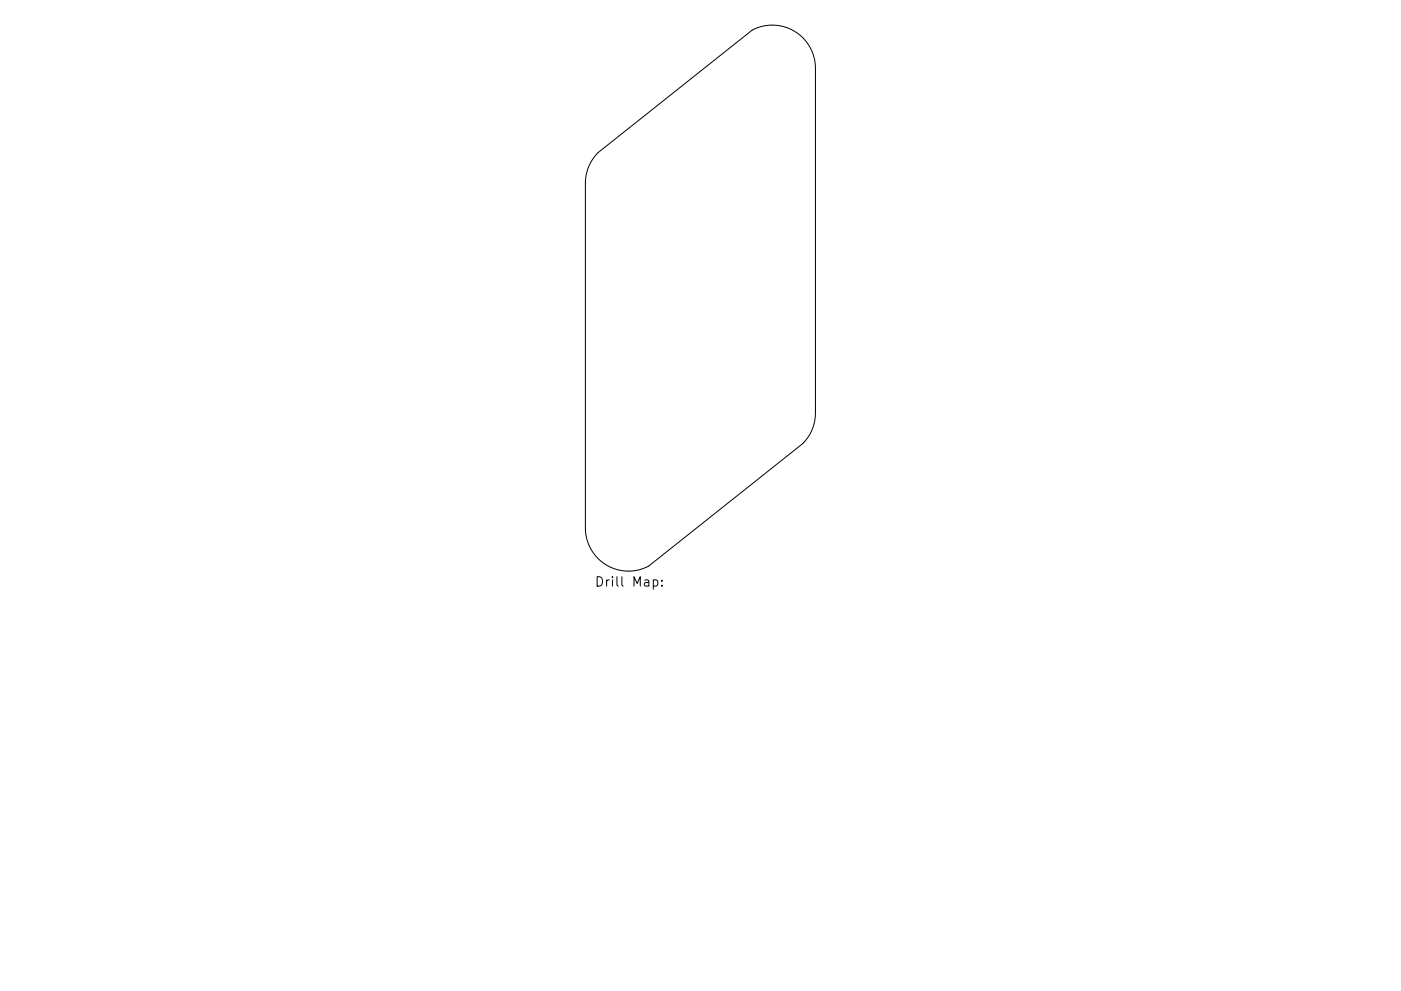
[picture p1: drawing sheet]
<svg xmlns="http://www.w3.org/2000/svg" width="297mm" height="210mm" viewBox="0 0 297 210" stroke-linecap="round" stroke-linejoin="round" font-family="sans-serif">
<defs><g id="words">
<text font-size="2.8" x="126" y="124.5">Drill Map:</text>
</g></defs>
<path d="M126.8 32.4l32.7-26a9.1 9.1 0 0 1 13.4 8.1v73.1a9.1 9.1 0 0 1-2.7 6.5l-32.7 26a9.1 9.1 0 0 1-13.4-8.1v-73.1a9.1 9.1 0 0 1 2.7-6.5zM138.5 123.1l.6-.1 .4 .4v.6l-.2 .3h-.8M140.3 124.2v.2M140.3 123.1v.2" fill="none" stroke="#000" stroke-width=".21"/>
<use href="#words"/>
</svg>
